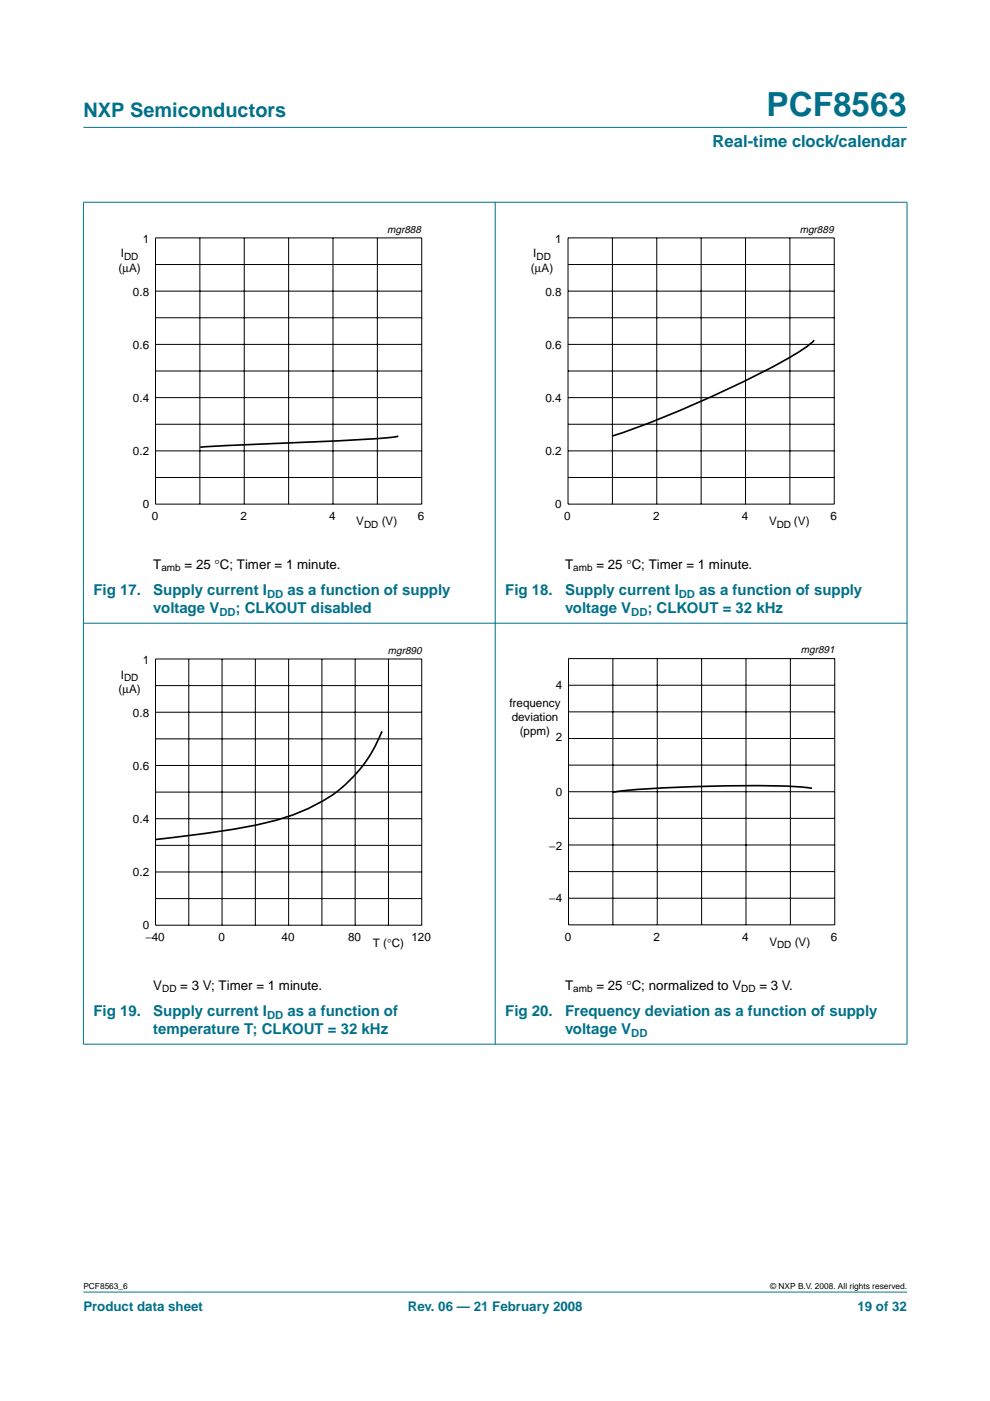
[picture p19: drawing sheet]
<svg xmlns="http://www.w3.org/2000/svg" width="210mm" height="297mm" viewBox="0 0 210 297" stroke-linecap="round" stroke-linejoin="round" font-family="sans-serif">
<defs><g id="words">
<text font-size="7.1" fill="#00708a" x="162.5" y="24.7">PCF8563</text>
<text font-size="4.2" fill="#00708a" x="17.7" y="24.9">NXP Semiconductors</text>
<text font-size="3.5" fill="#00708a" x="151.1" y="31.1">Real-time clock/calendar</text>
<g font-size="3.2" fill="#00708a">
<text x="19.8" y="126.1">Fig 17.</text>
<text x="32.5" y="126.1">Supply current I</text>
<text x="32.5" y="130">voltage V</text>
<text x="50" y="130">; CLKOUT disabled</text>
<text x="61" y="126.1">as a function of supply</text>
<text x="107.1" y="126.1">Fig 18.</text>
<text x="119.8" y="126.1">Supply current I</text>
<text x="119.8" y="130">voltage V</text>
<text x="137.3" y="130">; CLKOUT = 32 kHz</text>
<text x="148.3" y="126.1">as a function of supply</text>
<text x="19.8" y="215.4">Fig 19.</text>
<text x="32.5" y="215.4">Supply current I</text>
<text x="61" y="215.4">as a function of</text>
<text x="107.1" y="215.4">Fig 20.</text>
<text x="119.8" y="215.4">Frequency deviation as a function of supply</text>
<text x="32.5" y="219.3">temperature T; CLKOUT = 32 kHz</text>
<text x="119.8" y="219.3">voltage V</text>
</g>
<g font-size="2.8">
<text x="32.5" y="120.6">T</text>
<text x="39.1" y="120.6">= 25 °C; Timer = 1 minute.</text>
<text x="119.8" y="120.6">T</text>
<text x="126.4" y="120.6">= 25 °C; Timer = 1 minute.</text>
<text x="32.5" y="209.9">V</text>
<text x="38.2" y="209.9">= 3 V; Timer = 1 minute.</text>
<text x="119.8" y="209.9">T</text>
<text x="126.4" y="209.9">= 25 °C; normalized to V</text>
<text x="161" y="209.9">= 3 V.</text>
</g>
<g font-size="2.8" fill="#00708a">
<text x="17.7" y="278">Product data sheet</text>
<text x="86.5" y="278">Rev. 06 — 21 February 2008</text>
<text x="181.8" y="278">19 of 32</text>
</g>
<g font-size="2.5">
<text x="30.3" y="51.5">1</text>
<text x="117.7" y="51.5">1</text>
<text x="25.1" y="57.6">(µA)</text>
<text x="25.6" y="54.6">I</text>
<text x="112.6" y="57.6">(µA)</text>
<text x="113.1" y="54.6">I</text>
<text x="28.2" y="62.8">0.8</text>
<text x="115.7" y="62.8">0.8</text>
<text x="28.2" y="74">0.6</text>
<text x="115.7" y="74">0.6</text>
<text x="28.2" y="85.3">0.4</text>
<text x="115.7" y="85.3">0.4</text>
<text x="28.2" y="96.5">0.2</text>
<text x="115.7" y="96.5">0.2</text>
<text x="30.3" y="107.7">0</text>
<text x="117.7" y="107.7">0</text>
<text x="32.2" y="110.2">0</text>
<text x="51" y="110.2">2</text>
<text x="69.8" y="110.2">4</text>
<text x="75.6" y="111.4">V</text>
<text x="80.9" y="111.4">(V)</text>
<text x="88.6" y="110.2">6</text>
<text x="119.7" y="110.2">0</text>
<text x="138.5" y="110.2">2</text>
<text x="157.3" y="110.2">4</text>
<text x="163.1" y="111.4">V</text>
<text x="168.3" y="111.4">(V)</text>
<text x="176.1" y="110.2">6</text>
<text x="25.6" y="143.9">I</text>
<text x="30.3" y="140.8">1</text>
<text x="25.1" y="146.9">(µA)</text>
<text x="108" y="149.8">frequency</text>
<text x="117.8" y="146">4</text>
<text x="28.2" y="152.1">0.8</text>
<text x="108.5" y="152.8">deviation</text>
<text x="110.2" y="155.8">(ppm)</text>
<text x="117.8" y="157.2">2</text>
<text x="28.2" y="163.3">0.6</text>
<text x="117.8" y="168.8">0</text>
<text x="28.2" y="174.5">0.4</text>
<text x="28.2" y="185.8">0.2</text>
<text x="116.5" y="180.1">−2</text>
<text x="116.5" y="191.3">−4</text>
<text x="30.3" y="197">0</text>
<text x="30.8" y="199.5">−40</text>
<text x="46.3" y="199.5">0</text>
<text x="59.7" y="199.5">40</text>
<text x="73.8" y="199.5">80</text>
<text x="79" y="200.8">T (°C)</text>
<text x="87.2" y="199.5">120</text>
<text x="119.7" y="199.4">0</text>
<text x="138.6" y="199.4">2</text>
<text x="157.4" y="199.4">4</text>
<text x="163.1" y="200.6">V</text>
<text x="168.5" y="200.6">(V)</text>
<text x="176.2" y="199.4">6</text>
</g>
<g font-size="2.4" fill="#00708a">
<text x="46.5" y="130.6">DD</text>
<text x="56.6" y="126.7">DD</text>
<text x="133.8" y="130.6">DD</text>
<text x="143.9" y="126.7">DD</text>
<text x="56.6" y="216">DD</text>
<text x="133.8" y="219.8">DD</text>
</g>
<g font-size="2.2">
<text x="82.1" y="49.4">mgr888</text>
<text x="169.6" y="49.4">mgr889</text>
<text x="82.2" y="138.7">mgr890</text>
<text x="169.8" y="138.5">mgr891</text>
</g>
<g font-size="2.1">
<text x="26.3" y="55.1">DD</text>
<text x="113.8" y="55.1">DD</text>
<text x="77.2" y="111.9">DD</text>
<text x="164.7" y="111.9">DD</text>
<text x="34.2" y="121.1">amb</text>
<text x="121.5" y="121.1">amb</text>
<text x="26.3" y="144.4">DD</text>
<text x="164.8" y="201.1">DD</text>
<text x="34.4" y="210.4">DD</text>
<text x="121.5" y="210.4">amb</text>
<text x="157.2" y="210.4">DD</text>
</g>
<g font-size="1.8">
<text x="17.7" y="273.4">PCF8563_6</text>
<text x="163.3" y="273.4">© NXP B.V. 2008. All rights reserved.</text>
</g>
</g></defs>
<g fill="#00708a" stroke="#00708a" stroke-width=".21">
<path d="M17.7 273.9h174.6z"/>
<path d="M17.7 27h174.6z"/>
<path d="M17.7 42.9v178.4z"/>
<path d="M105 42.8v178.6z"/>
<path d="M192.3 42.9v178.4z"/>
<path d="M17.6 42.9h174.8z"/>
<path d="M17.6 132.1h174.8z"/>
<path d="M17.6 221.4h174.8z"/>
</g>
<g fill="none" stroke="#000" stroke-width=".21">
<path d="M33 50.4h56.4v56.5h-56.4zM33 56.1h56.4M42.4 50.4v56.5M51.8 50.4v56.5M61.2 50.4v56.5M70.6 50.4v56.5M80 50.4v56.5M120.4 50.4h56.5v56.5h-56.5zM120.4 56.1h56.5M129.8 50.4v56.5M139.2 50.4v56.5M148.7 50.4v56.5"/>
<path d="M158.1 50.4v56.5M167.5 50.4v56.5M33 67.4h56.4M33 73h56.4M33 78.7h56.4M33 61.7h56.4M120.4 67.4h56.5M120.4 73h56.5M120.4 78.7h56.5M120.4 61.7h56.5M33 84.3h56.4M33 90h56.4"/>
<path d="M33 95.6h56.4M120.4 84.3h56.5M120.4 90h56.5M120.4 95.6h56.5M33 101.2h56.4M120.4 101.2h56.5M33 139.7h56.4v56.5h-56.4zM40 139.7v56.5M47.1 139.7v56.5M54.1 139.7v56.5M61.2 139.7v56.5M68.3 139.7v56.5"/>
<path d="M75.3 139.7v56.5M82.4 139.7v56.5M120.5 139.6h56.5v56.5h-56.5zM129.9 139.6v56.5M139.4 139.6v56.5M148.8 139.6v56.5M158.2 139.6v56.5M167.6 139.6v56.5M33 156.7h56.4M33 151h56.4M33 145.4h56.4M120.5 156.6h56.5"/>
<path d="M120.5 150.9h56.5M120.5 145.3h56.5M33 173.6h56.4M33 179.2h56.4M33 162.3h56.4M33 167.9h56.4M120.5 173.5h56.5M120.5 179.2h56.5M120.5 162.2h56.5M120.5 167.9h56.5M33 184.9h56.4M33 190.5h56.4"/>
<path d="M120.5 184.8h56.5M120.5 190.4h56.5"/>
</g>
<path d="M172.6 72.1a55.4 55.4 0 0 1-12.3 7.5 240 240 0 0 1-30.6 12.9M84.5 92.5a230.1 230.1 0 0 1-22.9 1.4l-19.2 .9M81 155.1a30.1 30.1 0 0 1-18.9 17.7 95.6 95.6 0 0 1-20 4.1l-9.2 1.1M172.2 167.1a150.5 150.5 0 0 0-21.6-.4 176.8 176.8 0 0 0-20.6 1.3" fill="none" stroke="#000" stroke-width=".35"/>
<path d="M20.3 47.6h81.8v66.3h-81.8zM107.7 47.6h81.9v66.3h-81.9zM20.3 136.9h81.8v66.3h-81.8zM107.8 136.8h81.9v66.3h-81.9z" fill="none" stroke="#fff" stroke-width=".21"/>
<use href="#words"/>
</svg>
